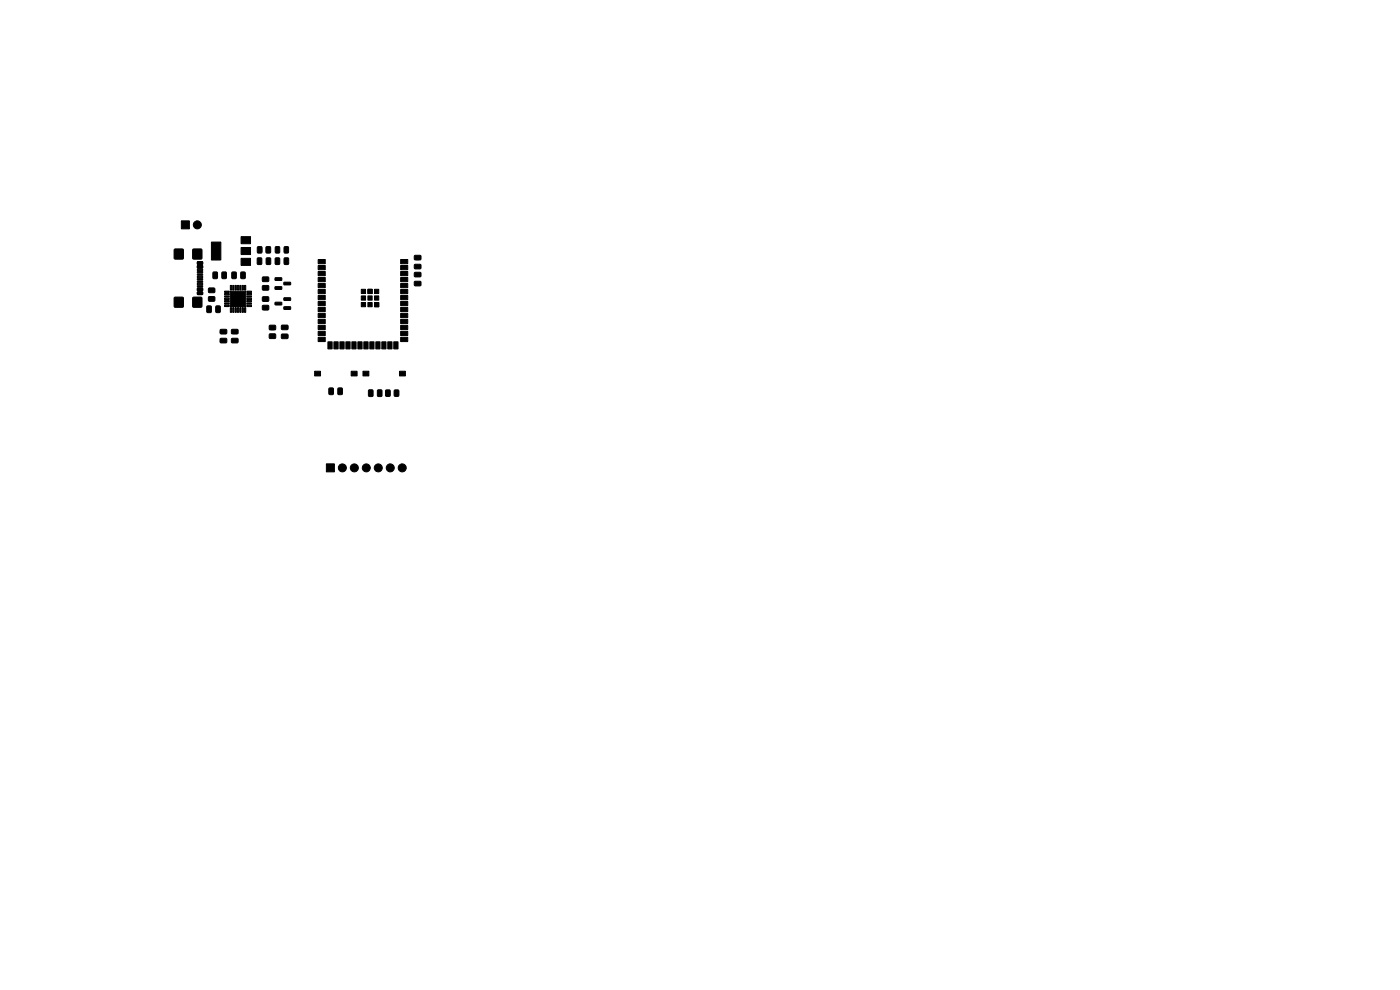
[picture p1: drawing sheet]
<svg xmlns="http://www.w3.org/2000/svg" width="297mm" height="210mm" viewBox="0 0 297 210" stroke-linecap="round" stroke-linejoin="round" font-family="sans-serif">
<g fill="#000" stroke="#000" stroke-width=".21">
<path d="M37 52.9h1.9v2h-1.9zM38.5 46.9h1.7v1.7h-1.7zM40.9 52.9h1.9v2h-1.9zM41.9 59.1h1l.1 .2-1.1 .1zM41.9 58.6h1l.1 .2-1.1 .1zM41.9 57.6h1l.1 .2-1.1 .1zM41.9 57.1h1l.1 .2-1.1 .1zM41.9 58.1h1l.1 .2-1.1 .1zM41.9 59.6h1l.1 .2-1.1 .1zM41.9 56.3h1l.1 .5-1.1 .1zM41.9 55.5h1l.1 .5-1.1 .1zM45.2 57.7h.7l.2 .1 .1 1.1-.2 .2h-.6l-.2-.1z"/>
<path d="M44.9 51.3h2v3.9h-2zM47.1 57.7h.7l.2 .1v1.1l-.1 .2h-.6l-.2-.1zM49.2 57.7h.7l.2 .1 .1 1.1-.2 .2h-.6l-.2-.1zM51.1 57.7h.7l.2 .1v1.1l-.1 .2h-.6l-.2-.1zM51.2 50.2h2v1.5h-2zM51.2 52.5h2v1.5h-2zM51.2 54.8h2v1.5h-2zM54.6 54.7h.7l.2 .1 .1 1.1-.2 .2h-.6l-.2-.1zM54.6 52.4l.7-.1 .3 .2v.9l-.2 .3h-.6l-.2-.2zM55.7 58.8l1.2-.1 .1 .3v.6l-.2 .1h-1l-.2-.2zM56.5 52.4l.7-.1 .2 .2v.9l-.1 .3h-.7l-.2-.2zM56.5 54.7h.7l.2 .1v1.1l-.1 .2h-.6l-.2-.1z"/>
<path d="M58.4 58.9h1.3l.1 .5-1.4 .1zM58.4 52.4l.7-.1 .2 .2v1l-.1 .2h-.6l-.2-.2zM58.4 54.7h.7l.2 .1v1.1l-.1 .2h-.6l-.2-.1zM60.2 59.9h1.4l.1 .5h-1.4zM60.3 52.4l.7-.1 .2 .2v1l-.1 .2h-.6l-.2-.2zM60.3 54.7h.7l.2 .1 .1 1.1-.2 .2h-.6l-.2-.1zM67.5 58.9h1.5v.9h-1.5zM67.5 57.6h1.5v.9h-1.5zM67.5 56.3h1.5v.9h-1.5zM67.5 55h1.5v1h-1.5zM85 55h1.5v1h-1.5zM85 56.3h1.5v.9h-1.5z"/>
<path d="M85 57.6h1.5v.9h-1.5zM85 58.9h1.5v.9h-1.5zM87.9 56.1h1.3l.1 .2v.6l-.2 .1h-1.1l-.1-.2zM87.9 54.2h1.3l.1 .2v.6l-.2 .2-1.1-.1-.1-.2zM87.9 57.8h1.3l.1 .2v.6l-.2 .1h-1.1l-.1-.2zM87.9 59.7h1.3l.1 .2v.6l-.2 .2-1.1-.1-.1-.2zM37 63.1h1.9v2h-1.9zM40.9 63.1h1.9v2h-1.9zM41.9 60.1h1l.1 .2-1.1 .1zM41.9 60.6h1l.1 .2-1.1 .1zM41.9 61.9h1l.1 .5-1.1 .1zM41.9 61.1h1l.1 .5-1.1 .1z"/>
<path d="M44.3 63l1.1-.1 .2 .2v.7l-.3 .1h-.9l-.2-.2zM44.3 61.1h1.1l.2 .2v.6l-.3 .2h-.9l-.2-.2zM43.9 64.9h.7l.2 .1 .1 1.1-.2 .2h-.6l-.2-.1zM45.8 64.9h.7l.2 .1v1.1l-.1 .2h-.6l-.2-.1zM46.7 71.8h1.3l.1 .2v.6l-.2 .1h-1.1l-.1-.2zM46.7 69.9h1.3l.1 .2v.6l-.2 .2-1.1-.1-.1-.2zM47.6 64.8h1v.2h-1zM47.6 64.3h1v.2h-1zM47.6 63.8h1v.2h-1zM47.6 63.3h1v.2h-1zM47.6 62.8h1v.2h-1zM47.6 62.3h1v.2h-1z"/>
<path d="M47.6 61.8h1v.2h-1zM48.9 60.5h.2v1h-.2zM48.9 65.3h.2v1h-.2zM48.9 61.8h3.2v3.2h-3.2zM49.1 71.8h1.3l.1 .2v.6l-.2 .1h-1.1l-.1-.2zM49.1 69.9h1.3l.1 .2v.6l-.2 .2-1.1-.1-.1-.2zM49.4 60.5h.2v1h-.2zM49.4 65.3h.2v1h-.2zM49.9 60.5h.2v1h-.2zM49.9 65.3h.2v1h-.2zM50.4 60.5h.2v1h-.2zM50.4 65.3h.2v1h-.2z"/>
<path d="M50.9 60.5h.2v1h-.2zM50.9 65.3h.2v1h-.2zM51.4 60.5h.2v1h-.2zM51.4 65.3h.2v1h-.2zM51.9 60.5h.2v1h-.2zM51.9 65.3h.2v1h-.2zM52.4 61.8h1v.2h-1zM52.4 62.3h1v.2h-1zM52.4 62.8h1v.2h-1zM52.4 63.3h1v.2h-1zM52.4 63.8h1v.2h-1zM52.4 64.3h1v.2h-1z"/>
<path d="M52.4 64.8h1v.2h-1zM55.7 64.8h1.2l.1 .2v.6l-.2 .2h-1l-.2-.3zM55.7 63l1.2-.1 .1 .3v.6l-.2 .2-1-.1-.2-.2zM55.7 60.6h1.2l.1 .2v.6l-.2 .2h-1l-.2-.3zM57.2 69h1.1l.2 .2v.6l-.2 .2h-1l-.2-.3zM57.2 70.9l1.1-.1 .2 .2v.7l-.2 .1h-1l-.2-.2zM58.4 60.8h1.3l.1 .5-1.4 .1zM58.4 64.1h1.3l.1 .5-1.4 .1zM59.7 69h1.3l.1 .2v.6l-.2 .2-1.1-.1-.1-.2zM59.7 70.9h1.3l.1 .2v.6l-.2 .2-1.1-.1-.1-.2zM60.2 63.2h1.4l.1 .5h-1.4zM60.2 65.1h1.4l.1 .5h-1.4z"/>
<path d="M66.7 78.7h1.3v1h-1.3zM67.5 71.6h1.5v.9h-1.5zM67.5 70.3h1.5v.9h-1.5zM67.5 69h1.5v.9h-1.5zM67.5 67.7h1.5v1h-1.5zM67.5 66.5h1.5v.9h-1.5zM67.5 65.2h1.5v.9h-1.5zM67.5 63.9h1.5v.9h-1.5zM67.5 62.7h1.5v.9h-1.5zM67.5 61.4h1.5v.9h-1.5zM67.5 60.1h1.5v.9h-1.5zM69.6 72.5h.9v1.5h-.9z"/>
<path d="M70.8 72.5h.9v1.5h-.9zM72.1 72.5h.9v1.5h-.9zM73.4 72.5h.9v1.5h-.9zM74.5 78.7h1.2v1h-1.2zM74.6 72.5h.9v1.5h-.9zM76.7 64.2h.9v.9h-.9zM76.7 62.8h.9v.9h-.9zM76.7 61.4h.9v.9h-.9zM75.9 72.5h.9v1.5h-.9zM77 78.7h1.3v1h-1.3zM78 64.2h1v.9h-1zM78 62.8h1v.9h-1z"/>
<path d="M78 61.4h1v.9h-1zM77.2 72.5h.9v1.5h-.9zM78.5 72.5h.9v1.5h-.9zM79.4 64.2h1v.9h-1zM79.4 62.8h1v.9h-1zM79.4 61.4h1v.9h-1zM79.7 72.5h.9v1.5h-.9zM81 72.5h.9v1.5h-.9zM82.3 72.5h.9v1.5h-.9zM83.5 72.5h.9v1.5h-.9zM84.7 78.7h1.3v1h-1.3zM85 60.1h1.5v.9h-1.5z"/>
<path d="M85 61.4h1.5v.9h-1.5zM85 62.7h1.5v.9h-1.5zM85 63.9h1.5v.9h-1.5zM85 65.2h1.5v.9h-1.5zM85 66.5h1.5v.9h-1.5zM85 67.7h1.5v1h-1.5zM85 69h1.5v.9h-1.5zM85 70.3h1.5v.9h-1.5zM85 71.6h1.5v.9h-1.5zM69.2 98.4h1.7v1.7h-1.7zM69.8 82.3h.7l.2 .1v1.1l-.1 .2h-.6l-.2-.1zM71.7 82.3h.7l.2 .1 .1 1.1-.2 .2h-.6l-.2-.1z"/>
<path d="M78.2 82.7h.7l.2 .1v1.1l-.1 .2h-.6l-.2-.1zM80.1 82.7h.7l.2 .1v1.1l-.1 .2h-.6l-.2-.1zM81.8 82.8l.7-.1 .3 .2v.9l-.2 .3h-.6l-.2-.2zM83.7 82.8l.7-.1 .2 .2v.9l-.1 .3h-.7l-.2-.2z"/>
<circle cx="41.9" cy="47.7" r=".85"/>
<circle cx="72.6" cy="99.2" r=".85"/>
<circle cx="75.2" cy="99.2" r=".85"/>
<circle cx="77.7" cy="99.2" r=".85"/>
<circle cx="80.2" cy="99.2" r=".85"/>
<circle cx="82.8" cy="99.2" r=".85"/>
<circle cx="85.3" cy="99.2" r=".85"/>
</g>
</svg>
